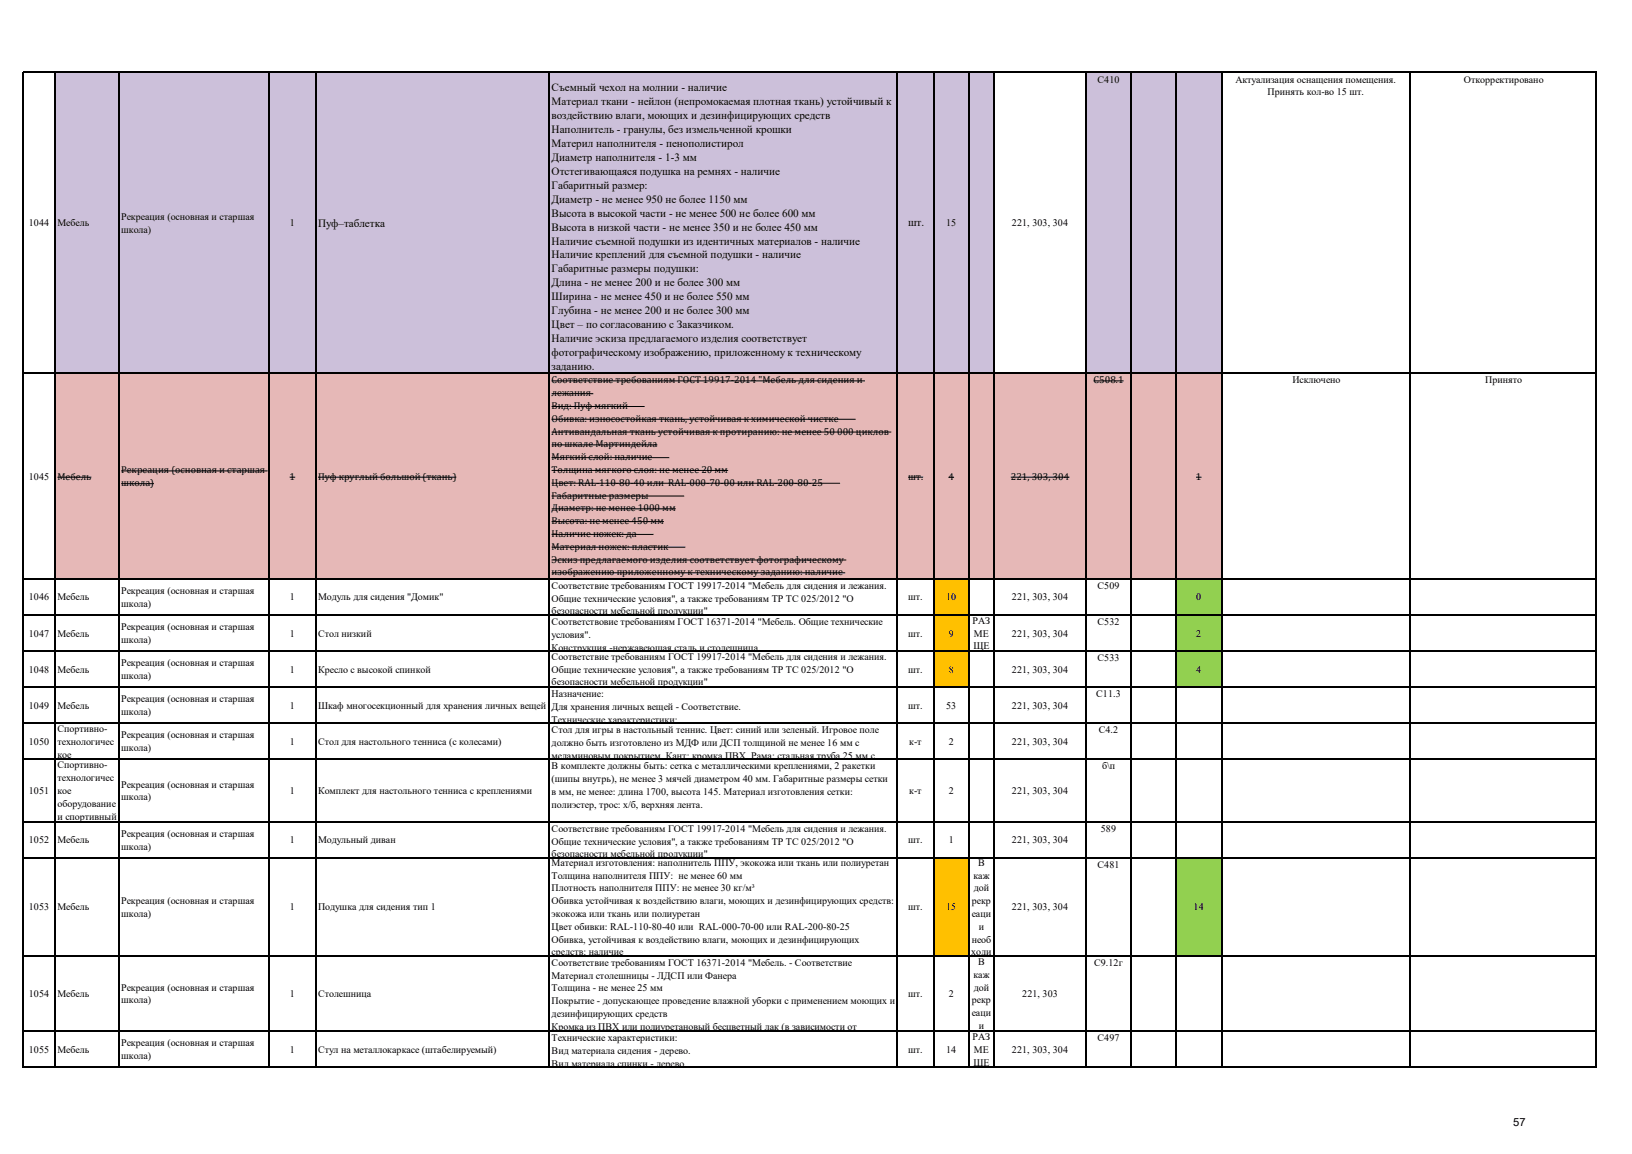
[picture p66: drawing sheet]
<svg xmlns="http://www.w3.org/2000/svg" width="297mm" height="210mm" viewBox="0 0 297 210" stroke-linecap="round" stroke-linejoin="round" font-family="sans-serif">
<defs><g id="words">
<g font-size="2">
<text x="100.4" y="16.6">Съемный чехол на молнии - наличие</text>
<text x="100.4" y="19.1">Материал ткани - нейлон (непромокаемая плотная ткань) устойчивый к</text>
<text x="100.4" y="21.6">воздействию влаги, моющих и дезинфицирующих средств</text>
<text x="100.4" y="24.2">Наполнитель - гранулы, без измельченной крошки</text>
<text x="100.4" y="26.7">Материл наполнителя - пенополистирол</text>
<text x="100.4" y="29.3">Диаметр наполнителя - 1-3 мм</text>
<text x="100.4" y="31.8">Отстегивающаяся подушка на ремнях - наличие</text>
<text x="100.4" y="34.3">Габаритный размер:</text>
<text x="57.9" y="41.3">Пуф–таблетка</text>
<text x="100.4" y="36.9">Диаметр - не менее 950 не более 1150 мм</text>
<text x="100.4" y="39.4">Высота в высокой части - не менее 500 не более 600 мм</text>
<text x="100.4" y="42">Высота в низкой части - не менее 350 и не более 450 мм</text>
<text x="165.3" y="41.2">шт.</text>
<text x="100.4" y="44.5">Наличие съемной подушки из идентичных материалов - наличие</text>
<text x="100.4" y="47">Наличие креплений для съемной подушки - наличие</text>
<text x="100.4" y="49.6">Габаритные размеры подушки:</text>
<text x="100.4" y="52.1">Длина - не менее 200 и не более 300 мм</text>
<text x="100.4" y="54.7">Ширина - не менее 450 и не более 550 мм</text>
<text x="100.4" y="57.2">Глубина - не менее 200 и не более 300 мм</text>
<text x="100.4" y="59.7">Цвет – по согласованию с Заказчиком.</text>
<text x="100.4" y="62.3">Наличие эскиза предлагаемого изделия соответствует</text>
<text x="100.4" y="64.8">фотографическому изображению, приложенному к техническому</text>
<text x="100.4" y="67.4">заданию.</text>
<text x="275.4" y="205">57</text>
</g>
<g font-size="1.8">
<text x="199.8" y="15">С410</text>
<text x="224.8" y="15">Актуализация оснащения помещения.</text>
<text x="230.7" y="17.4">Принять кол-во 15 шт.</text>
<text x="266.4" y="15.1">Откорректировано</text>
<text x="5.2" y="41.2">1044</text>
<text x="10.5" y="41.2">Мебель</text>
<text x="22.1" y="40.1">Рекреация (основная и старшая</text>
<text x="52.8" y="41.2">1</text>
<text x="172.2" y="41.2">15</text>
<text x="184.2" y="41.2">221, 303, 304</text>
<text x="22.1" y="42.4">школа)</text>
<text x="100.4" y="69.8">Cоответствие требованиям ГОСТ 19917-2014 &quot;Мебель для сидения и</text>
<text x="199" y="69.8">С508.1</text>
<text x="235.2" y="69.8">Исключено</text>
<text x="270.3" y="69.8">Принято</text>
<text x="100.4" y="72.1">лежания</text>
<text x="100.4" y="74.4">Вид: Пуф мягкий</text>
<text x="100.4" y="76.8">Обивка: износостойкая ткань, устойчивая к химической чистке</text>
<text x="100.4" y="79.1">Антивандальная ткань устойчивая к протиранию: не менее 50 000 циклов</text>
<text x="100.4" y="81.4">по шкале Мартиндейла</text>
<text x="100.4" y="83.8">Мягкий слой: наличие</text>
<text x="5.2" y="87.3">1045</text>
<text x="10.5" y="87.3">Мебель</text>
<text x="22.1" y="86.2">Рекреация (основная и старшая</text>
<text x="22.1" y="88.5">школа)</text>
<text x="52.7" y="87.3">1</text>
<text x="57.9" y="87.3">Пуф круглый большой (ткань)</text>
<text x="100.4" y="86.1">Толщина мягкого слоя: не менее 20 мм</text>
<text x="100.4" y="88.4">Цвет: RAL-110-80-40 или RAL-000-70-00 или RAL-200-80-25</text>
<text x="165.3" y="87.3">шт.</text>
<text x="172.6" y="87.3">4</text>
<text x="184" y="87.3">221, 303, 304</text>
<text x="217.7" y="87.3">1</text>
<text x="100.4" y="90.7">Габаритные размеры</text>
<text x="100.4" y="93.1">Диаметр: не менее 1000 мм</text>
<text x="100.4" y="95.4">Высота: не менее 450 мм</text>
<text x="100.4" y="97.7">Наличие ножек: да</text>
<text x="100.4" y="100.1">Материал ножек: пластик</text>
<text x="100.4" y="102.4">Эскиз предлагаемого изделия соответствует фотографическому</text>
<text x="100.4" y="104.7">изображению приложенному к техническому заданию: наличие</text>
<text x="100.4" y="107.2">Cоответствие требованиям ГОСТ 19917-2014 &quot;Мебель для сидения и лежания.</text>
<text x="199.8" y="107.2">С509</text>
<text x="5.2" y="109.3">1046</text>
<text x="10.5" y="109.3">Мебель</text>
<text x="22.1" y="108.1">Рекреация (основная и старшая</text>
<text x="22.1" y="110.4">школа)</text>
<text x="52.8" y="109.3">1</text>
<text x="57.9" y="109.3">Модуль для сидения &quot;Домик&quot;</text>
<text x="100.4" y="109.5">Общие технические условия&quot;, а также требованиям ТР ТС 025/2012 &quot;О</text>
<text x="100.4" y="111.8">безопасности мебельной продукции&quot;</text>
<text x="100.4" y="113.7">Соответствовие требованиям ГОСТ 16371-2014 &quot;Мебель. Общие технические</text>
<text x="165.3" y="109.3">шт.</text>
<text x="172.2" y="109.3">10</text>
<text x="177" y="113.5">РАЗ</text>
<text x="184.2" y="109.3">221, 303, 304</text>
<text x="199.8" y="113.7">С532</text>
<text x="217.7" y="109.3">0</text>
<text x="5.2" y="115.8">1047</text>
<text x="10.5" y="115.8">Мебель</text>
<text x="22.1" y="114.7">Рекреация (основная и старшая</text>
<text x="22.1" y="117">школа)</text>
<text x="52.8" y="115.8">1</text>
<text x="57.9" y="115.8">Стол низкий</text>
<text x="100.4" y="116.1">условия&quot;.</text>
<text x="100.4" y="118.4">Конструкция -нержавеющая сталь и столешница.</text>
<text x="165.3" y="115.8">шт.</text>
<text x="172.7" y="115.8">9</text>
<text x="177.1" y="118.2">ЩЕ</text>
<text x="177.2" y="115.8">МЕ</text>
<text x="184.2" y="115.8">221, 303, 304</text>
<text x="217.7" y="115.8">2</text>
<text x="5.2" y="122.4">1048</text>
<text x="10.5" y="122.4">Мебель</text>
<text x="22.1" y="121.2">Рекреация (основная и старшая</text>
<text x="22.1" y="123.6">школа)</text>
<text x="52.8" y="122.4">1</text>
<text x="57.9" y="122.4">Кресло с высокой спинкой</text>
<text x="100.4" y="120.1">Cоответствие требованиям ГОСТ 19917-2014 &quot;Мебель для сидения и лежания.</text>
<text x="100.4" y="122.4">Общие технические условия&quot;, а также требованиям ТР ТС 025/2012 &quot;О</text>
<text x="100.4" y="124.7">безопасности мебельной продукции&quot;</text>
<text x="165.3" y="122.4">шт.</text>
<text x="172.7" y="122.4">8</text>
<text x="184.2" y="122.4">221, 303, 304</text>
<text x="199.8" y="120.3">С533</text>
<text x="217.7" y="122.4">4</text>
<text x="5.2" y="129">1049</text>
<text x="10.5" y="129">Мебель</text>
<text x="22.1" y="127.8">Рекреация (основная и старшая</text>
<text x="22.1" y="130.1">школа)</text>
<text x="52.8" y="129">1</text>
<text x="57.9" y="129">Шкаф многосекционный для хранения личных вещей</text>
<text x="100.4" y="126.9">Назначение:</text>
<text x="100.4" y="129.2">Для хранения личных вещей - Соответствие.</text>
<text x="100.4" y="131.5">Технические характеристики:</text>
<text x="165.3" y="129">шт.</text>
<text x="172.2" y="129">53</text>
<text x="184.2" y="129">221, 303, 304</text>
<text x="199.5" y="126.9">С11.3</text>
<text x="5.2" y="135.5">1050</text>
<text x="10.5" y="133.2">Спортивно-</text>
<text x="10.5" y="135.5">технологичес</text>
<text x="10.5" y="137.9">кое</text>
<text x="22.1" y="134.3">Рекреация (основная и старшая</text>
<text x="22.1" y="136.7">школа)</text>
<text x="52.8" y="135.5">1</text>
<text x="57.9" y="135.5">Стол для настольного тенниса (с колесами)</text>
<text x="100.4" y="133.4">Стол для игры в настольный теннис. Цвет: синий или зеленый. Игровое поле</text>
<text x="100.4" y="135.7">должно быть изготовлено из МДФ или ДСП толщиной не менее 16 мм с</text>
<text x="165.5" y="135.5">к-т</text>
<text x="172.7" y="135.5">2</text>
<text x="184.2" y="135.5">221, 303, 304</text>
<text x="200" y="133.4">С4.2</text>
<text x="10.5" y="139.9">Спортивно-</text>
<text x="10.5" y="142.2">технологичес</text>
<text x="22.1" y="143.3">Рекреация (основная и старшая</text>
<text x="100.4" y="138.1">меламиновым покрытием. Кант: кромка ПВХ. Рама: стальная труба 25 мм с</text>
<text x="100.4" y="140">В комплекте должны быть: сетка с металлическими креплениями, 2 ракетки</text>
<text x="100.4" y="142.3">(шипы внутрь), не менее 3 мячей диаметром 40 мм. Габаритные размеры сетки</text>
<text x="200.6" y="140">б\п</text>
<text x="5.2" y="144.5">1051</text>
<text x="10.5" y="144.5">кое</text>
<text x="10.5" y="146.8">оборудование</text>
<text x="10.5" y="149.2">и спортивный</text>
<text x="22.1" y="145.7">школа)</text>
<text x="52.8" y="144.5">1</text>
<text x="57.9" y="144.5">Комплект для настольного тенниса с креплениями</text>
<text x="100.4" y="144.6">в мм, не менее: длина 1700, высота 145. Материал изготовления сетки:</text>
<text x="100.4" y="147">полиэстер, трос: х/б, верхняя лента.</text>
<text x="165.5" y="144.5">к-т</text>
<text x="172.7" y="144.5">2</text>
<text x="184.2" y="144.5">221, 303, 304</text>
<text x="5.2" y="153.5">1052</text>
<text x="10.5" y="153.5">Мебель</text>
<text x="22.1" y="152.3">Рекреация (основная и старшая</text>
<text x="22.1" y="154.6">школа)</text>
<text x="52.8" y="153.5">1</text>
<text x="57.9" y="153.5">Модульный диван</text>
<text x="100.4" y="151.4">Cоответствие требованиям ГОСТ 19917-2014 &quot;Мебель для сидения и лежания.</text>
<text x="100.4" y="153.7">Общие технические условия&quot;, а также требованиям ТР ТС 025/2012 &quot;О</text>
<text x="165.3" y="153.5">шт.</text>
<text x="172.7" y="153.5">1</text>
<text x="184.2" y="153.5">221, 303, 304</text>
<text x="200.3" y="151.4">589</text>
<text x="100.4" y="156">безопасности мебельной продукции&quot;</text>
<text x="100.4" y="157.6">Материал изготовления: наполнитель ППУ, экокожа или ткань или полиуретан</text>
<text x="100.4" y="159.9">Толщина наполнителя ППУ: не менее 60 мм</text>
<text x="177.1" y="159.9">каж</text>
<text x="178" y="157.6">В</text>
<text x="199.8" y="157.9">С481</text>
<text x="5.2" y="165.7">1053</text>
<text x="10.5" y="165.7">Мебель</text>
<text x="22.1" y="164.5">Рекреация (основная и старшая</text>
<text x="22.1" y="166.8">школа)</text>
<text x="52.8" y="165.7">1</text>
<text x="57.9" y="165.7">Подушка для сидения тип 1</text>
<text x="100.4" y="162.2">Плотность наполнителя ППУ: не менее 30 кг/м³</text>
<text x="100.4" y="164.5">Обивка устойчивая к воздействию влаги, моющих и дезинфицирующих средств:</text>
<text x="100.4" y="166.9">экокожа или ткань или полиуретан</text>
<text x="165.3" y="165.7">шт.</text>
<text x="172.2" y="165.7">15</text>
<text x="176.9" y="164.5">рекр</text>
<text x="176.9" y="166.9">еаци</text>
<text x="177.2" y="162.2">дой</text>
<text x="184.2" y="165.7">221, 303, 304</text>
<text x="217.2" y="165.7">14</text>
<text x="100.4" y="169.2">Цвет обивки: RAL-110-80-40 или RAL-000-70-00 или RAL-200-80-25</text>
<text x="100.4" y="171.5">Обивка, устойчивая к воздействию влаги, моющих и дезинфицирующих</text>
<text x="100.4" y="173.9">средств: наличие</text>
<text x="176.8" y="173.9">ходи</text>
<text x="176.9" y="171.5">необ</text>
<text x="178.1" y="169.2">и</text>
<text x="100.4" y="175.8">Соответствие требованиям ГОСТ 16371-2014 &quot;Мебель. - Соответствие</text>
<text x="100.4" y="178.1">Материал столешницы - ЛДСП или Фанера</text>
<text x="177.1" y="178">каж</text>
<text x="178" y="175.6">В</text>
<text x="199.1" y="175.8">С9.12г</text>
<text x="5.2" y="181.4">1054</text>
<text x="10.5" y="181.4">Мебель</text>
<text x="22.1" y="180.3">Рекреация (основная и старшая</text>
<text x="22.1" y="182.6">школа)</text>
<text x="52.8" y="181.4">1</text>
<text x="57.9" y="181.4">Столешница</text>
<text x="100.4" y="180.4">Толщина - не менее 25 мм</text>
<text x="100.4" y="182.7">Покрытие - допускающее проведение влажной уборки с применением моющих и</text>
<text x="100.4" y="185.1">дезинфицирующих средств</text>
<text x="165.3" y="181.4">шт.</text>
<text x="172.7" y="181.4">2</text>
<text x="176.9" y="182.6">рекр</text>
<text x="176.9" y="184.9">еаци</text>
<text x="177.2" y="180.3">дой</text>
<text x="186" y="181.4">221, 303</text>
<text x="5.2" y="191.6">1055</text>
<text x="10.5" y="191.6">Мебель</text>
<text x="22.1" y="190.4">Рекреация (основная и старшая</text>
<text x="52.8" y="191.6">1</text>
<text x="57.9" y="191.6">Стул на металлокаркасе (штабелируемый)</text>
<text x="100.4" y="187.4">Кромка из ПВХ или полиуретановый бесцветный лак (в зависимости от</text>
<text x="100.4" y="189.5">Технические характеристики:</text>
<text x="100.4" y="191.8">Вид материала сидения - дерево.</text>
<text x="165.3" y="191.6">шт.</text>
<text x="172.2" y="191.6">14</text>
<text x="177" y="189.3">РАЗ</text>
<text x="177.2" y="191.6">МЕ</text>
<text x="178.1" y="187.3">и</text>
<text x="184.2" y="191.6">221, 303, 304</text>
<text x="199.8" y="189.5">С497</text>
<text x="22.1" y="192.7">школа)</text>
<text x="100.4" y="194.1">Вид материала спинки - дерево.</text>
<text x="177.1" y="193.9">ЩЕ</text>
</g>
</g></defs>
<g fill="#ccc0da">
<path d="M10 13.3h170.9v54.6h-170.9z" fill-rule="evenodd"/>
<path d="M197.7 13.3h24.6v54.6h-24.6z" fill-rule="evenodd"/>
</g>
<path d="M10 67.9h212.3v37.4h-212.3z" fill-rule="evenodd" fill="#e6b8b7"/>
<path d="M169.9 105.3h6.4v6.6h-6.4z" fill-rule="evenodd" fill="#ffc000"/>
<path d="M214 105.3h8.3v6.6h-8.3z" fill-rule="evenodd" fill="#92d050"/>
<path d="M169.9 111.9h6.4v6.6h-6.4z" fill-rule="evenodd" fill="#ffc000"/>
<path d="M214 111.9h8.3v6.6h-8.3z" fill-rule="evenodd" fill="#92d050"/>
<path d="M169.9 118.4h6.4v6.6h-6.4z" fill-rule="evenodd" fill="#ffc000"/>
<path d="M214 118.4h8.3v6.6h-8.3z" fill-rule="evenodd" fill="#92d050"/>
<path d="M169.9 156.1h6.4v17.8h-6.4z" fill-rule="evenodd" fill="#ffc000"/>
<path d="M214 156.1h8.3v17.8h-8.3z" fill-rule="evenodd" fill="#92d050"/>
<g fill="none" stroke="#000" stroke-width=".18">
<path d="M100.4 69.3h57M100.4 71.6h7.6M100.4 74h16.9M100.4 76.3h55.3M100.4 78.6h61.8M199 69.3h5.5M10.5 86.8h6.1M22.1 85.7h26.6M22.1 88h5.9M52.7 86.8h1M57.9 86.8h25.2M100.4 81h19.3"/>
<path d="M100.4 83.3h21.4M100.4 85.6h32.1M100.4 87.9h52.5M100.4 90.3h24.1M100.4 92.6h22.6M100.4 94.9h20.4M100.4 97.3h18.5M100.4 99.6h24.3M165.3 86.8h2.7M172.6 86.8h1M184 86.8h10.6M217.7 86.8h1"/>
<path d="M100.4 101.9h53.6M100.4 104.2h53.4"/>
</g>
<g fill="none" stroke="#000" stroke-width=".21">
<path d="M4.2 13.1v181.2M4.3 13.2h286.3M10.1 13.3v181M21.7 13.3v181M48.9 13.3v181M57.5 13.3v181M100 13.3v181M163.3 13.3v181M169.9 13.3v181M176.3 13.3v181M180.9 13.3v181M197.7 13.3v181"/>
<path d="M205.8 13.3v181M214 13.3v181M222.3 13.3v181M256.6 13.3v181M290.5 13.3v181M4.3 67.9h286.3M4.3 105.3h286.3M4.3 111.9h286.3M4.3 118.5h286.3M4.3 125h286.3M4.3 131.6h286.3M4.3 138.1h286.3"/>
<path d="M4.3 149.5h286.3M4.3 156.1h286.3M4.3 173.9h286.3M4.3 187.6h286.3M4.3 194.2h286.3"/>
</g>
<use href="#words"/>
</svg>
